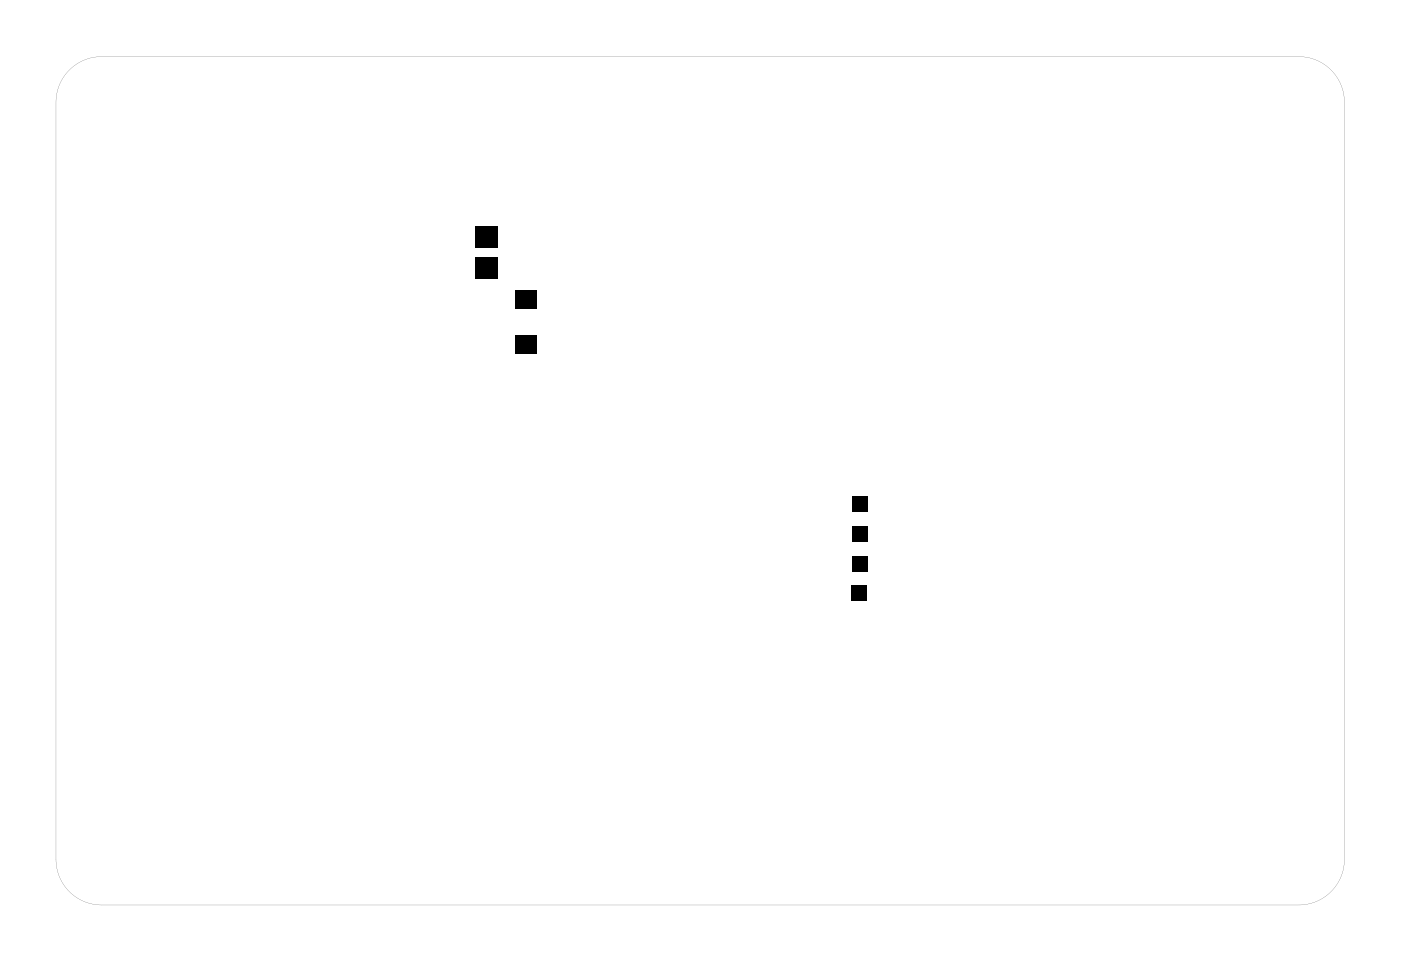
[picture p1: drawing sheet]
<svg xmlns="http://www.w3.org/2000/svg" width="92mm" height="63mm" viewBox="0 0 92 63" stroke-linecap="round" stroke-linejoin="round" font-family="sans-serif">
<g fill="#000">
<path d="M31.3 17h1.5v1.4h-1.5zM31.3 15h1.5v1.4h-1.5zM34 19.1h1.4v1.2h-1.4zM34 22.1h1.4v1.2h-1.4zM56.2 38.6h1v1h-1zM56.2 34.7h1v1h-1zM56.2 32.8h1v1h-1zM56.2 36.7h1v1h-1z"/>
<path d="M4.4 4.9a2.99 2.99 0 0 1 2.3-1.2h79a3 3 0 0 1 3 3v50a3 3 0 0 1-3 3h-79a3 3 0 0 1-3-3v-50a3 3 0 0 1 .7-1.8zM4.4 4.9l-.4 .5-.2 .7-.1 .6v50a3 3 0 0 0 3 3h79a3 3 0 0 0 3-3v-50a3 3 0 0 0-3-3h-79a3 3 0 0 0-2.3 1.2z"/>
</g>
</svg>
